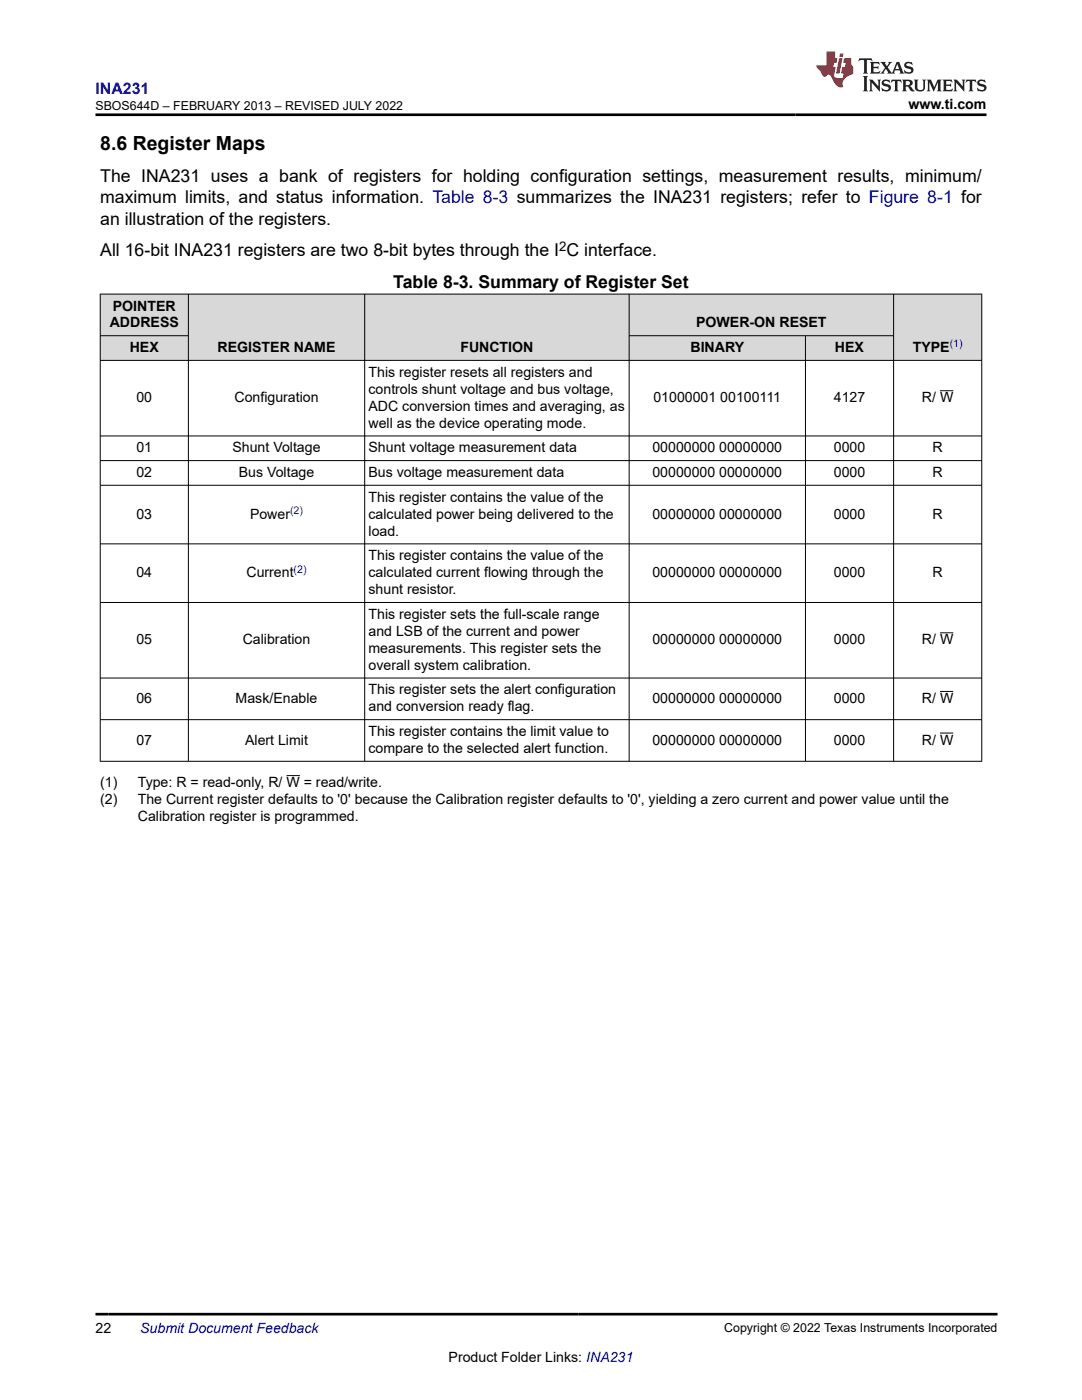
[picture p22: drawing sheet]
<svg xmlns="http://www.w3.org/2000/svg" width="216mm" height="279mm" viewBox="0 0 216 279" stroke-linecap="round" stroke-linejoin="round" font-family="sans-serif">
<defs><g id="words">
<text font-size="3.9" x="20" y="29.9">8.6 Register Maps</text>
<g font-size="3.5">
<text x="20" y="36.4">The INA231 uses a bank of registers for holding configuration settings, measurement results, minimum/</text>
<text x="20" y="40.6">maximum limits, and status information. Table 8-3 summarizes the INA231 registers; refer to Figure 8-1 for</text>
<text x="20" y="44.8">an illustration of the registers.</text>
<text x="20" y="51.2">All 16-bit INA231 registers are two 8-bit bytes through the I C interface.</text>
<text x="78.5" y="57.5">Table 8-3. Summary of Register Set</text>
</g>
<text font-size="3.2" fill="#00f" x="19.1" y="18.7">INA231</text>
<g font-size="2.8">
<text x="181.3" y="21.8">www.ti.com</text>
<text x="21.9" y="65.4">ADDRESS</text>
<text x="22.5" y="62">POINTER</text>
<text x="138.9" y="65.4">POWER-ON RESET</text>
<text x="25.9" y="70.3">HEX</text>
<text x="43.4" y="70.3">REGISTER NAME</text>
<text x="91.9" y="70.3">FUNCTION</text>
<text x="137.8" y="70.3">BINARY</text>
<text x="166.6" y="70.3">HEX</text>
<text x="182.1" y="70.3">TYPE</text>
<text x="73.5" y="75.2">This register resets all registers and</text>
<text x="27.2" y="80.3">00</text>
<text x="46.8" y="80.3">Configuration</text>
<text x="73.5" y="78.6">controls shunt voltage and bus voltage,</text>
<text x="73.5" y="82">ADC conversion times and averaging, as</text>
<text x="130.4" y="80.3">01000001 00100111</text>
<text x="166.4" y="80.3">4127</text>
<text x="184" y="80.3">R/ W</text>
<text x="73.5" y="85.4">well as the device operating mode.</text>
<text x="27.2" y="90.3">01</text>
<text x="27.2" y="95.2">02</text>
<text x="46.4" y="90.3">Shunt Voltage</text>
<text x="47.6" y="95.2">Bus Voltage</text>
<text x="73.5" y="90.3">Shunt voltage measurement data</text>
<text x="73.5" y="95.2">Bus voltage measurement data</text>
<text x="130.2" y="90.3">00000000 00000000</text>
<text x="130.2" y="95.2">00000000 00000000</text>
<text x="166.4" y="90.3">0000</text>
<text x="166.4" y="95.2">0000</text>
<text x="186.1" y="90.3">R</text>
<text x="186.1" y="95.2">R</text>
<text x="73.5" y="100.1">This register contains the value of the</text>
<text x="27.2" y="103.5">03</text>
<text x="49.9" y="103.5">Power</text>
<text x="73.5" y="103.5">calculated power being delivered to the</text>
<text x="73.5" y="106.9">load.</text>
<text x="130.2" y="103.5">00000000 00000000</text>
<text x="166.4" y="103.5">0000</text>
<text x="186.1" y="103.5">R</text>
<text x="73.5" y="111.8">This register contains the value of the</text>
<text x="27.2" y="115.2">04</text>
<text x="49.2" y="115.2">Current</text>
<text x="73.5" y="115.2">calculated current flowing through the</text>
<text x="73.5" y="118.6">shunt resistor.</text>
<text x="130.2" y="115.2">00000000 00000000</text>
<text x="166.4" y="115.2">0000</text>
<text x="186.1" y="115.2">R</text>
<text x="73.5" y="123.5">This register sets the full-scale range</text>
<text x="27.2" y="128.6">05</text>
<text x="48.4" y="128.6">Calibration</text>
<text x="73.5" y="126.9">and LSB of the current and power</text>
<text x="73.5" y="130.3">measurements. This register sets the</text>
<text x="130.2" y="128.6">00000000 00000000</text>
<text x="166.4" y="128.6">0000</text>
<text x="184" y="128.6">R/ W</text>
<text x="73.5" y="133.7">overall system calibration.</text>
<text x="27.2" y="140.3">06</text>
<text x="47" y="140.3">Mask/Enable</text>
<text x="73.5" y="138.6">This register sets the alert configuration</text>
<text x="73.5" y="142">and conversion ready flag.</text>
<text x="130.2" y="140.3">00000000 00000000</text>
<text x="166.4" y="140.3">0000</text>
<text x="184" y="140.3">R/ W</text>
<text x="27.2" y="148.6">07</text>
<text x="48.9" y="148.6">Alert Limit</text>
<text x="73.5" y="146.9">This register contains the limit value to</text>
<text x="130.2" y="148.6">00000000 00000000</text>
<text x="166.4" y="148.6">0000</text>
<text x="184" y="148.6">R/ W</text>
<text x="73.5" y="150.3">compare to the selected alert function.</text>
<text x="20" y="157.1">(1)</text>
<text x="20" y="160.5">(2)</text>
<text x="27.5" y="157.1">Type: R = read-only, R/ W = read/write.</text>
<text x="27.5" y="160.5">The Current register defaults to '0' because the Calibration register defaults to '0', yielding a zero current and power value until the</text>
<text x="27.5" y="163.9">Calibration register is programmed.</text>
<text x="19.1" y="266.1">22</text>
<text x="89.5" y="271.7">Product Folder Links: INA231</text>
</g>
<text font-size="2.8" fill="#00f" x="28" y="266.1">Submit Document Feedback</text>
<text font-size="2.6" x="111.6" y="50">2</text>
<g font-size="2.5">
<text x="19" y="21.9">SBOS644D – FEBRUARY 2013 – REVISED JULY 2022</text>
<text x="144.5" y="265.8">Copyright © 2022 Texas Instruments Incorporated</text>
</g>
<g font-size="2.1" fill="#00f">
<text x="189.5" y="69.3">(1)</text>
<text x="57.9" y="102.6">(2)</text>
<text x="58.6" y="114.3">(2)</text>
</g>
</g></defs>
<g fill="#d8d8d8">
<path d="M20 58.7h175.9v8.3h-175.9z" fill-rule="evenodd"/>
<path d="M20.1 58.8h17.4v8.1h-17.4z" fill-rule="evenodd"/>
<path d="M37.7 58.8h35v13.1h-35z" fill-rule="evenodd"/>
<path d="M72.8 58.8h52.7v13.1h-52.7z" fill-rule="evenodd"/>
<path d="M125.6 58.8h52.6v8.1h-52.6z" fill-rule="evenodd"/>
<path d="M178.4 58.8h17.4v13.1h-17.4z" fill-rule="evenodd"/>
<path d="M20.1 67.1h17.4v4.8h-17.4z" fill-rule="evenodd"/>
<path d="M125.6 67.1h35.1v4.8h-35.1z" fill-rule="evenodd"/>
<path d="M160.8 67.1h17.4v4.8h-17.4z" fill-rule="evenodd"/>
</g>
<g fill="none" stroke="#000" stroke-width=".2">
<path d="M19.9 58.7h176.1M20 58.6v93.4M37.6 58.6v93.4M72.8 58.6v93.4M125.5 58.6v93.4M178.3 58.6v93.4M195.9 58.6v93.4M19.9 67h17.8M19.9 71.9h176.1M125.5 67h52.9M160.7 67v85M187.6 78h2.6"/>
<path d="M19.9 87h176.1M19.9 91.9h176.1M19.9 96.8h176.1M19.9 108.5h176.1M19.9 120.2h176.1M19.9 135.3h176.1M187.6 126.3h2.6M187.6 138h2.6M19.9 143.6h176.1M19.9 151.9h176.1M57.2 154.8h2.6M187.6 146.3h2.6"/>
</g>
<path d="M171.5 11.6l-.2 .6 .5-.2h.6v.1v2.2l-.2 .4h1l-.2-.4v-2.2v-.1h.5l.6 .2-.2-.6zM173.6 12.4l.2 .3v1.6l-.2 .4h1.9l.1-.6a1.08 1.08 0 0 1-1.3 .2v-.7h.6l.4 .2v-.7l-.4 .2h-.6v-.5l.2-.2a1 1 0 0 1 1 .3l-.1-.5zM175.7 12.4l.9 1.1-1 1.2h.9l-.2-.2 .5-.8 .4 .8-.2 .2h1.6l-.2-.2 .2-.5h.9l.1 .5-.1 .2h.9l-.2-.4-.8-1.9h-.5l-.9 2.1-.9-1.1 .9-1h-.8l.2 .2-.4 .6-.4-.6 .2-.2zM179 12.8l.4 1h-.7zM180.7 12.5a.65 .65 0 0 0-.2 .7 .65 .65 0 0 0 .6 .5l.6 .1 .1 .3a.79 .79 0 0 1-.7 .4 .79 .79 0 0 1-.7-.5l.1 .7 .2-.1a.93 .93 0 0 0 1.1 0 .93 .93 0 0 0 .4-.9 1.46 1.46 0 0 0-1.2-.6l-.1-.3a1.09 1.09 0 0 1 1.2 .2l-.2-.6-.1 .1-.5-.2zM172.2 15.2l.2 .4v2.2l-.2 .4h1l-.2-.4v-2.2l.2-.4zM173.4 15.9l.2 .4v1.5l-.2 .4h.8l-.3-.4 .1-1.3 1.6 1.8v-2l.2-.4h-.7l.1 .2 .1 1.1-1.2-1.3zM176.2 16a.65 .65 0 0 0-.2 .8 .65 .65 0 0 0 .6 .4l.6 .2 .1 .2a.79 .79 0 0 1-.7 .4 .79 .79 0 0 1-.7-.5l.1 .7 .2-.1a.93 .93 0 0 0 1.1 .1 .93 .93 0 0 0 .4-1 1.46 1.46 0 0 0-1.2-.5l-.1-.4a1.09 1.09 0 0 1 1.2 .2l-.1-.6-.2 .1-.5-.1zM177.9 15.9l-.1 .6a.63 .63 0 0 1 .8-.3v1.6l-.3 .4h1l-.2-.4v-1.6a.66 .66 0 0 1 .8 .3l-.1-.6zM180 15.9l.2 .4v1.5l-.2 .4h1l-.2-.2-.1-.7h.5l.1 .2a.79 .79 0 0 0 1.2 .6l-1-.9a.61 .61 0 0 0 .6-.6 .61 .61 0 0 0-.5-.7zM180.8 16.2h.1a.47 .47 0 0 1 .5 .1 .47 .47 0 0 1 .1 .5l-.1 .1-.7 .1zM182.3 15.9l.2 .2a2.27 2.27 0 0 0 .4 2 1.04 1.04 0 0 0 1.7-.7v-1.3l.2-.2h-.8l.2 .4v1.1a.6 .6 0 0 1-.6 .6 .6 .6 0 0 1-.6-.6v-1.1l.3-.4zM184.9 15.9l.2 .4v1.5l-.2 .4h.8l-.3-.4v-1.4l.9 1.9 .9-1.9v1.4l-.3 .4h1l-.2-.4v-1.5l.2-.4h-.8l-.7 1.5-.6-1.5zM188.1 15.9l.2 .4v1.5l-.2 .4h1.9l.1-.6a1.09 1.09 0 0 1-1.3 .2v-.7h.6l.4 .2v-.6l-.4 .2h-.6v-.6l.2-.1a1.01 1.01 0 0 1 1 .3l-.1-.6zM190.2 15.9l.3 .4v1.5l-.3 .4h.8l-.2-.4v-1.3l1.6 1.8v-2l.2-.4h-.7l.2 .2v1.1l-1.2-1.3zM192.8 15.9l-.1 .6a.63 .63 0 0 1 .8-.3v1.6l-.3 .4h1l-.2-.4v-1.6a.66 .66 0 0 1 .8 .3l-.1-.6zM195.2 16a.65 .65 0 0 0-.2 .8 .65 .65 0 0 0 .6 .4l.6 .2 .2 .2a.79 .79 0 0 1-.7 .4 .79 .79 0 0 1-.7-.5l.1 .7 .2-.1a.93 .93 0 0 0 1 .1 .93 .93 0 0 0 .5-1 1.46 1.46 0 0 0-1.3-.5v-.4a1.09 1.09 0 0 1 1.2 .2l-.2-.6-.2 .1-.5-.1z" fill="#231f20"/>
<path d="M164.9 10.3v2.7h-2l.1 .4 .8 1a.95 .95 0 0 0 1 .9 .59 .59 0 0 1 .5-.4 .59 .59 0 0 1 .5 .3l.4 .8a1.59 1.59 0 0 0 2.1 1.4 1.61 1.61 0 0 1 1-2.3l1-.3-.1-1.5a1.59 1.59 0 0 1-.3-1.7h-1.5l-.2 .9h.6l-.2 .9h-.5l-.2 .9v.3l.4 .1-.1 .9h-.7a.73 .73 0 0 1-1-.7l.3-1.5h-.5l.1-.9h.5l.2-.9h-.5v-1.3zM167.4 11.6l-.6 3.1h.7l.6-3.1zM167.6 10.7l-.1 .6h.7l.1-.6z" fill="#ed1c24"/>
<path d="M19.1 22.9h177.8M19.1 262.3h179.9" fill="none" stroke="#000" stroke-width=".53"/>
<use href="#words"/>
</svg>
